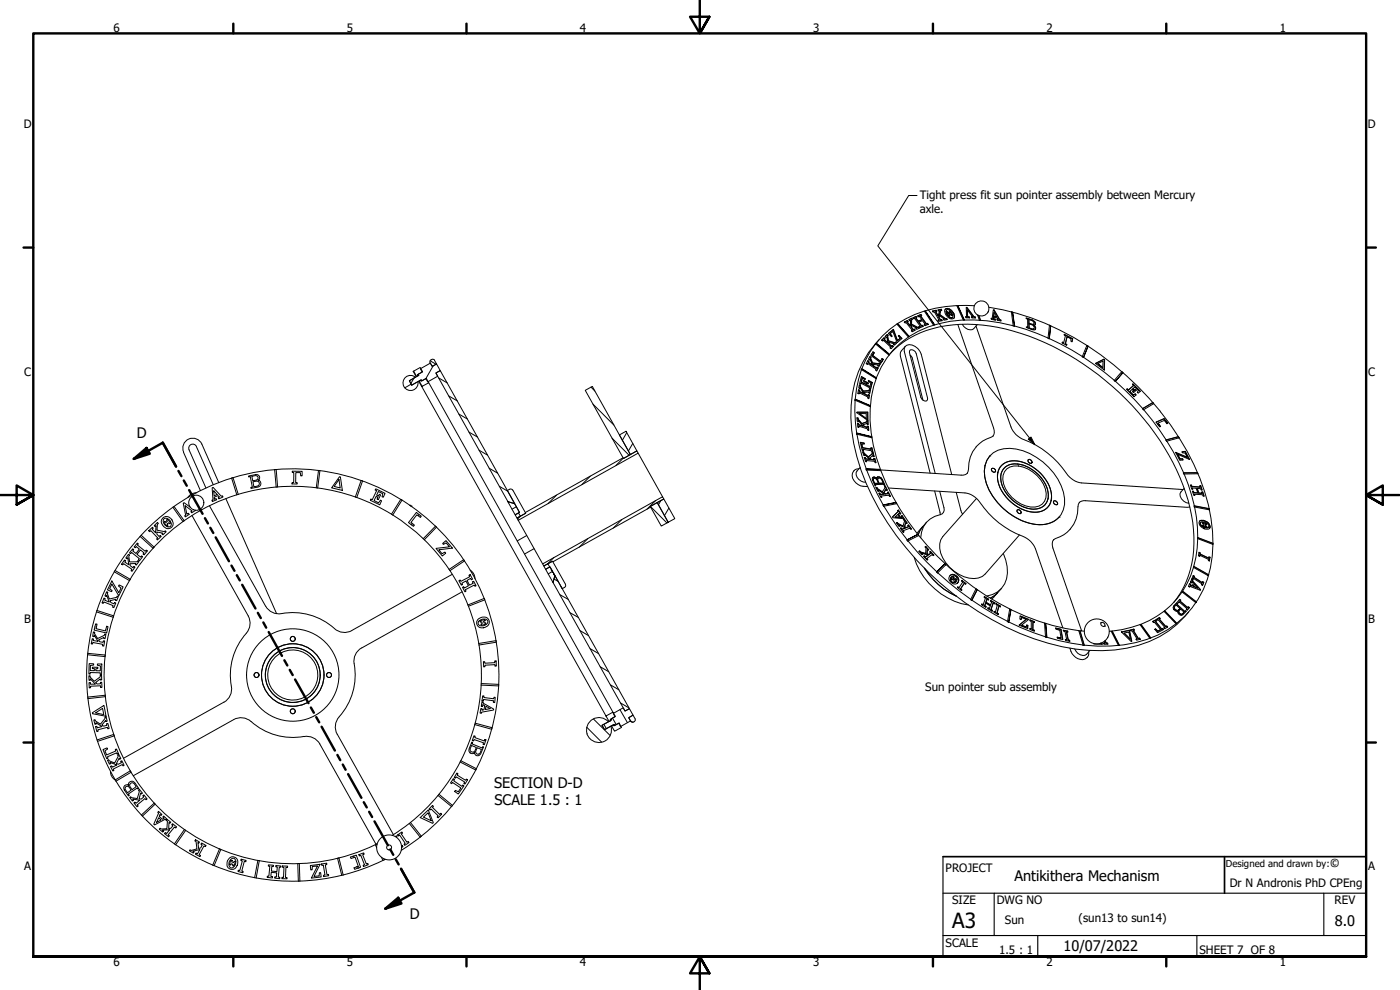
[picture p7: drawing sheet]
<svg xmlns="http://www.w3.org/2000/svg" width="420mm" height="297mm" viewBox="0 0 420 297" stroke-linecap="round" stroke-linejoin="round" font-family="sans-serif">
<defs><g id="words">
<text font-size="6.3" x="285.8" y="278.5">A3</text>
<g font-size="4.4">
<text x="41.1" y="131.5">D</text>
<text x="148.3" y="236.4">SECTION D-D</text>
<text x="148.4" y="241.7">SCALE 1.5 : 1</text>
<text x="304.5" y="264.3">Antikithera Mechanism</text>
<text x="123" y="275.7">D</text>
<text x="400.6" y="277.8">8.0</text>
<text x="319.2" y="285.4">10/07/2022</text>
</g>
<text font-size="3.6" x="399.1" y="260.2">©</text>
<g font-size="3.5">
<text x="34" y="9.6">6</text>
<text x="104.1" y="9.6">5</text>
<text x="174" y="9.6">4</text>
<text x="244.1" y="9.6">3</text>
<text x="314" y="9.6">2</text>
<text x="384" y="9.6">1</text>
<text x="7.2" y="38.4">D</text>
<text x="410.5" y="38.4">D</text>
<text x="276" y="59.6">Tight press fit sun pointer assembly between Mercury</text>
<text x="276" y="63.8">axle.</text>
<text x="7.3" y="112.7">C</text>
<text x="410.6" y="112.7">C</text>
<text x="7.3" y="186.9">B</text>
<text x="410.6" y="186.9">B</text>
<text x="277.7" y="207.5">Sun pointer sub assembly</text>
<text x="7.3" y="261.2">A</text>
<text x="283.8" y="261.7">PROJECT</text>
<text x="410.6" y="261.2">A</text>
<text x="369.1" y="266.1">Dr N Andronis PhD CPEng</text>
<text x="285.8" y="271.3">SIZE</text>
<text x="299.1" y="271.3">DWG NO</text>
<text x="400.5" y="271.3">REV</text>
<text x="301.6" y="277.4">Sun</text>
<text x="323.7" y="276.5">(sun13 to sun14)</text>
<text x="283.8" y="284">SCALE</text>
<text x="299.8" y="286.2">1.5 : 1</text>
<text x="360" y="286.2">SHEET 7 OF 8</text>
<text x="34" y="290">6</text>
<text x="104.1" y="290">5</text>
<text x="174" y="290">4</text>
<text x="244.1" y="290">3</text>
<text x="314" y="290">2</text>
<text x="384" y="290">1</text>
</g>
<text font-size="2.9" x="367.9" y="260.2">Designed and drawn by:</text>
</g></defs>
<!-- layer: Hatch (ANSI) -->
<g fill="none" stroke="#000" stroke-width=".3">
<path d="M123.4 115.3l-1.9 1.1M124.2 113.4l-.9 1.6M129.1 108.3l1.8 1M130 109.8l-2.2 3.8M131.7 113.4l2.5 1.5M134.7 118.8l2.5 1.5M177.4 116.1l1.1 1.2M137.7 124.2l2.6 1.5M140.8 129.7l2.5 1.4M143.8 135.1l2.5 1.5M178 121.3l6.2 6.2M183.7 131.5l5.1 5.1"/>
<path d="M187 137.5l-2.2 2.2M188.1 129.8l-1.3 2.3M189.9 133l-1.3 2.3M146.8 140.5l2.6 1.5M149.9 145.9l2.5 1.5M155 152l-1.3 .8M155.6 153.9l.6 1M156.2 154.8l-.9 .9M167 148.6l-2.5 2.5M177.2 142.9l-2.6 2.5M186.6 155.9l-2.5 2.5M195.2 152l5 4.9"/>
<path d="M196.8 150.2l-2.6 2.5M198.3 150.2l-.7 1.3M200.7 152.4l-1.3 2.3M164.4 169.1l.6 1M165.7 171.5l-1.2 .7M166.2 167.3l-1.9 2M166.2 173.7l1.3 .7M168 178.4l2.6 1.5M168.4 176l.3 .6M176.4 161.6l-2.5 2.6M171.1 183.8l2.5 1.5M174.1 189.2l2.5 1.5"/>
<path d="M177.1 194.6l2.6 1.5M176.1 218.2l4.5 4.5M178.1 215.7l5 5M180.1 200.1l2.6 1.4M181.2 217.3l.8 1.3M183.2 205.5l2.5 1.5M183.8 215.5l1.2 1.9M186.1 212.9l2.2 3.9M186.2 210.9l2.5 1.5M189.2 216.3l.7 .4"/>
</g>
<!-- layer: Visible (ANSI) -->
<g fill="none" stroke="#000" stroke-width=".3">
<path d="M268.1 98.9l-1.5 1.2M268.1 98.8l1.3 3.4M269.3 97.1l-.1 .2M269.4 97.1l5.2-2.8 2.8-1 2.8 4.3 .3-.2-2.8-4.2 2.7 4.3M271.4 96.6l.9-.4 .3 .3-.3 .1 .9 1.1 .1-1.6-.3 .2-.2-.4 .8-.4 .3 .3-.3 .2v1.2l1.9 1 .2-.1 .3 .3-.9 .4-.2-.3 .2-.1-1.6-.8v.5l.7 .8 .2-.2 .3 .3-.9 .6-.3-.3 .3-.2-1.9-2.3-.2 .1zM272.3 96.6l.9 1.1M272.3 96.2l-.1 .1M272.5 96.5l-.3-.2-.8 .4M273.5 97.6v.6l.6 .8 .3-.2 .2 .3M273.5 98.1v.1M273.6 97.2l-.1 .1M273.6 96l-.1 1.3 1.9 1 .2-.1 .2 .3"/>
<path d="M273.6 95.5l-.1 .1M273.7 95.9l-.2-.3-.7 .4M273.8 99.1l-.3 .2M273.9 95.4l1.1-.5 .2 .3-.3 .2 .6 .9 1.1-.4-.7-1-.3 .2-.2-.3 1-.5 .2 .3-.3 .2 1.7 2.3 .3-.1 .3 .3-1 .4-.2-.3 .3-.1-.8-1.1-1.1 .4 .8 1.1 .3-.1 .2 .3-1 .4-.2-.3 .3-.1-1.7-2.4-.3 .2zM274.2 98.9l-.1 .1M274.4 98.7v.1M274.9 95.4l.6 1M274.9 95l-.9 .4M275 94.9l.1 .4M275.1 98.4l-.2 .2M275.5 98.2l-.1 .1M275.7 98.1l-.1 .1"/>
<path d="M275.8 96.6l.8 1.1M276.2 97.9l-.3 .2M276.3 94.8l1.7 2.4M276.3 94.4l-.9 .4M276.4 94.3l.1 .4M276.6 95.9l-1.1 .4M276.8 97.7l.2 .2M276.9 97.6l-.4 .2M277.6 93.3l-.1 .1M277.7 97.3l-.3 .2M277.7 93.2l3-.7 6.4-.8 2 4.3h.3l-1.9-4.3 1.8 4.3M278.3 97.1h-.3"/>
<path d="M278.3 97l.2 .4M279.9 93.3l1.1-.2 .2 .3-.4 .1 .8 1.2 .4-1.5-.3 .1-.2-.3 1-.2 .2 .3-.3 .1-.4 1.1 1.8 1.3 .3-.1 .2 .4-1 .2-.2-.4h.2l-1.4-1-.1 .4 .5 .9 .3-.1 .2 .3-1.1 .2-.2-.3 .3-.1-1.4-2.4-.4 .1zM279.9 93.4l1-.2 .2 .3M280.8 93.5l.8 1.2M281 93.1l-.1 .1M281.5 93l.9-.1 .2 .2M281.8 95.1l-.1 .1M281.8 96l-.3 .2M281.9 94.7l-.2 .5 .5 .8h.3l.2 .2M282 94.3l-.1 .1M282.3 96h-.1M282.4 93.2l-.5 1.2 1.9 1.3 .3-.1 .1 .3"/>
<path d="M282.5 92.8l-.1 .1M282.6 95.9l-.1 .1M283.3 95.7l-.1 .1M283.6 92.8a2.12 2.12 0 0 1 2.2 .5 2.12 2.12 0 0 1 .5 2.1 2.12 2.12 0 0 1-2.1-.4 2.12 2.12 0 0 1-.6-2.2zM283.8 95.6v.1M283.9 92.7l-.3 .2M284 93.5v-.2l-.1 .3M284 93.3l.1-.3-.2 .4M284 92.6h.3M284.1 93l.2-.1a1.74 1.74 0 0 1 1.4 2.5l.2-.2M284.1 95.5v.1M284.1 94.1l-.1-.6 .1 .6"/>
<path d="M284.3 94.4l.3 .6zM284.3 94.4l-.2-.3 .2 .4M284.4 92.5l-.1 .2M284.4 93.6l-.3 .1M284.4 92.6l.4 .1M284.4 93.5l-.3 .1 .6 1.2h.4l-.2-.4M284.6 93.9l-.2-.4 .2 .5M284.6 95l.3 .2M284.7 94.9l.2 .2M284.9 92.7l.3 .3M285.2 93.5l-.3 .1M285.2 93.5h-.3l.1 .5h-.4l.5-.1"/>
<path d="M285.3 95.3l-.4-.1 .3 .2M285.3 92.9l.3 .4M285.5 95.4h-.3h.3M285.6 93.2l.4 .6M285.7 95.4h-.2h.2M285.8 94.7l-.6-1.2 .6 1.1-.3 .1-.2-.4-.4 .1v.4M286.1 93.8l.1 .5M286.3 94.2l.2 .6M286.4 94.9l.1 .2M286.4 95.2l-.1 .3M287.2 91.8h.2M287.4 97.4l10.8 31a2.48 2.48 0 0 1-.2 2.4"/>
<path d="M287.5 91.7h4.9M288.8 97.3a2.43 2.43 0 0 0 3.4 1.3l1.1-1.2M290 92.2h.2l2.6 3.2h-1.1l-.2-.3h.4l-1.6-2.1 .1 2 .5 .1 .1 .3h-1.1l-.1-.4h.3zM290 92.3l2.7 3.1M290.1 95l-.3 .1M290.2 92.2l-.1 .1M290.3 93v2.1l.5 .1 .1 .2M290.4 95l-.1 .1M290.9 95.1l-.1 .1M291.9 95.1l-.3 .1M292.4 95.1l-.1 .1M292.4 91.7v.1"/>
<path d="M292.7 95.1l-.1 .1M292.9 97.8l10.5 30.3a6.6 6.6 0 0 0 3.9 3.8 29.2 29.2 0 0 1 13.7 11.3l1.7 1.2 1.9 .5 30.4 2M293.4 94.5l.5 1.6h.4l-.5-1.4M293.5 94.6l.7 1.5M296.8 92.2a82.1 82.1 0 0 1 44.7 23.8 78.6 78.6 0 0 1 21.2 35.5 39.9 39.9 0 0 1-1.6 25.4 29.4 29.4 0 0 1-23.9 16.6l-3.8 .3-3.9 .1-4.1-.3M297.8 95.5l-.3 .1M298.1 92.9l.3 .1 2 3.3-1.1-.2-.1-.3h.4l-.3-.4-1.1-.2-.1 .4 .5 .1 .1 .3-1.2-.2-.1-.3h.4zM298.1 93l2.3 3.3M298.1 95.6v.1M298.2 95.2l-.1 .5 .5 .3M298.2 94.9l.9 .1M298.3 93.8l.7 1.3-.8-.2z"/>
<path d="M298.4 93.8l-.2 1.1M298.4 93l-.1 .1M298.6 95.7l-.1 .1M299.6 95.8l-.4 .1M300.1 95.9l-.1 .1M300.4 96l-.1 .1M303.6 93.7l.3 .1M303.9 93.7l-.4-.2 .6 4.2M304.1 97.7l.4 .1M304.1 97.7a40.4 40.4 0 0 0-28.6 1.7 26.3 26.3 0 0 0-14.3 23.3 52.8 52.8 0 0 0 8.9 30 81.7 81.7 0 0 0 45.7 34.9l8 1.6 1.2 4.4 .3 .1M304.5 97.8l3.3 1 6.7 2.6M304.5 97.8l-.6-4.1 .5 4.2"/>
<path d="M308 95.4l1.9 .6a1.22 1.22 0 0 1 .9 1.3l-.6 .3h.2a.79 .79 0 0 1 0 1.4l-2.3-.7-.1-.2 .4 .1v-2.5l-.4-.1zM308 95.5l1.8 .6a1.06 1.06 0 0 1 .8 1.4M308 98.2h.4M308.8 95.9l-.1 1.2M308.8 97.2v1.3M308.8 97l1.1 .3M308.9 98.4l1 .3M309.8 97.4h.2M309.9 96l-.1 .1M310.1 98.8h-.3M310.1 97.3h.1M310.1 98.7h.1"/>
<path d="M310.2 97.6h-.1a.91 .91 0 0 1 .6 1.1M310.2 97.2l.1-.4-.2-.3-1.4-.5v1.1l1.5 .2M310.3 98.7l.1-.5-.3-.5-1.3-.5v1.3l1 .3 .4-.1M310.4 96.4l-.1 .1M310.4 97.6l-.1 .1M310.6 96.6l-.1 .1M310.6 97.9h.1M310.7 98.7l-.1 .2M310.8 97l-.1 .1M310.8 97.3l-.1 .1M310.8 98.2l-.1 .1M310.8 98.7h-.1"/>
<path d="M315 97.7l.3 .1M315.3 97.7l-.3-.1-.5 3.8M121.8 113.1a2.26 2.26 0 0 1 2.9 .1l-1.8 1 .7 1.4 1.8-1.1a2.26 2.26 0 0 1-3 2.5 2.26 2.26 0 0 1-.6-3.9zM124.1 111.4l2-1.1 .7 1.3-1.3 .7 .2 .3-.6 .4zM124.1 111.4l.8 1.7M125.6 114.4l56.2 100.4M125.8 114.3l.6-.4 .2 .3 1.3-.7 .7 1.2-2 1.3zM126.2 110.6l3-1.6 .5 .9 1.3-.7 1.1 2-1.3 .7 .6 1-3 1.7-.6-1-1.4 .8-.2-.3-2.6 1.5-.7-1.4 2.5-1.4-.1-.4 1.4-.8zM128.6 114.7l55.4 99.1M129.3 108l-.3 .4 .1 .4M129.3 108l.5-.2 .5 .1 .7 1.3-1.3 .7-.6-1.1M130.8 111.9l1.3-.7 22.4 39.9-2.1-.6z"/>
<path d="M175.6 117.1l2.2-1.2 11.4 20.5-2.1 1.2zM256.6 119.8l4.6 1.9zM256.6 119.8v.4l4.6 1.8v-.3M257.6 117l.3 .2v.3l1.3 .6M257.9 117.8l-.1 .3M257.9 115.4l.3 .2v.3l.9 1.4 1.7-.1 .1-.3 .3 .2-.2 1-.3-.2v-.3l-1.4 .2 .4 .5 .8 .4 .1-.4 .3 .2-.2 1.1-.3-.1 .1-.4-2.6-1.3-.1 .4-.3-.2 .1-1.1 .4 .2-.1 .3 1.3 .7-1.1-1.8v.3l-.4-.2zM257.9 115.6l.3 .1-.1 .3 .9 1.4 1.8-.2M257.9 117.4v.1M258 117.1l-.1 .1M258.1 116.3l-.1 .3M258.2 115.9l-.1 .1M258.2 115.6v.1"/>
<path d="M258.4 115l-.1 .3M258.4 114.7l1.1 .4M258.5 110.9l-1.5 5.8-.3 3M258.5 113l1.2 .6-.1 .3-.8-.4-.3 1.1 1 .5 .2-.4-.5-.3v-.2l1.4 .7-.1 .3-.5-.3-.1 .4 1.2 .7 .3-1-.8-.6v-.3l1.2 .7-.6 2.1-.3-.2 .1-.3-2.6-1.4-.1 .3-.3-.2zM258.5 113.1l1.2 .5M258.6 110.7l-.2 .3 4.5 2.6 .1-.2-.1 .2M258.8 113.5l-.3 1.1M259.1 117.3l-.1 .1M259.2 114.2l1.3 .8M259.3 117.8l.3 .5 .9 .4M259.6 113.7v.2M259.7 118.3h-.1"/>
<path d="M259.9 115.3l1.2 .7M260 114.9l-.2 .5M260.4 108.3l.3 .2-.1 .3 1.2 .7M260.4 109.1l-.1 .2M260.6 118.5l.3 .1-.2 1M260.6 114.9l-.1 .3M260.6 114.2l1.1 .6M260.6 108.7v.1M260.8 108.4l-.1 .1M260.8 117l.3 .2M260.9 118.5v.1M261 107l.3 .3-.1 .2 .6 1.5 1.9 .1"/>
<path d="M261.1 107l.3 .2-.1 .2 .6 1.5 1.8 .2 .2-.2 .3 .2-.4 .8-.4-.2 .1-.2-1.5-.2 .3 .5 .8 .6 .1-.3 .4 .2-.5 1-.3-.2 .1-.3-2.5-1.7-.1 .2-.3-.2 .4-.9 .4 .2-.2 .3 1.2 .8-.7-1.7-.1 .2-.4-.2zM261.1 117.2l-.2 .8M261.1 107.8l-.1 .2M261.2 117.1l-.1 .1M261.3 107.4l-.1 .1M261.4 107.2l-.1 .1M261.8 114.8l-.6 2.1M261.8 106.7l2.4 1.7M261.9 108.9l-.1 .1M261.9 106.5v.1M262 105.6l.3 .3M262 106.4l-.1 .2 2.3 1.8 .5-.8 .4 .2"/>
<path d="M262 109.3l.2 .6 .9 .5M262.3 109.8l-.1 .1M262.3 105.9l-.3 .6zM262.4 105.8l-.4-.2-.7 1 3.1 2.3 .7-1.1-.7 1.1M262.8 103.2l-1.6 2.3-2.5 5.1M262.9 103l4.1 3.3zM262.9 103l-.2 .3 4.1 3.2 .2-.2M263 113.4l-4.4-2.7 4.4 2.7M263.2 110.2l.3 .2-.4 .9M263.6 110.3l-.1 .1M263.8 101.9a31.2 31.2 0 0 0-8.4 23.4 61.4 61.4 0 0 0 11 31.6 89.2 89.2 0 0 0 48.1 36.1 47 47 0 0 0 30.4-.5 28.5 28.5 0 0 0 11.8-8.9M263.8 109l.3 .2"/>
<path d="M264.1 109.2l-.4 .7M264.2 109.1l-.1 .1M264.7 107.6l.3 .3M265.3 101.3v.1M265.4 101.8l1.1 1M265.6 101.7l-.3-.3-.7 .7M266.3 100.4l.3 .2-.2 .2 .3 1.4 1.9 .7 .2-.3 .3 .3-.7 .7-.3-.3 .2-.1-1.6-.5 .2 .5 .7 .7 .2-.2 .3 .2-.7 .7-.3-.2 .2-.2-2.2-2.1-.2 .2-.3-.2 .7-.8 .3 .3-.2 .2 1.1 1-.4-1.7-.2 .2-.3-.3zM266.3 100.4h-.1M266.4 100.8l.2 1.5 1.9 .6 .2-.2 .3 .3M266.5 100.7l-.3-.3-.6 .6M266.6 100.1l1.5-1.3 1.3 3.4 .8-.7-.6-.7 .2-.2 .9 .9-1.5 1.3-1.2-3.3-.8 .6 .6 .8-.3 .1zM266.7 102.2l-.1 .1"/>
<path d="M266.7 102.7l.1 .6 .7 .7 .3-.3 .3 .3M266.9 103.2l-.1 .1M266.9 106.4l-.1 .1M267.2 100.1l.5 .8M267.2 106a29.7 29.7 0 0 1 20.9-8.7 62.6 62.6 0 0 1 34.9 10.5 80.2 80.2 0 0 1 32 37.8 41.6 41.6 0 0 1 2.2 25.4 26.3 26.3 0 0 1-4.9 9.8M267.3 104.2l-.2 .2M267.6 103.9l-.1 .1M267.8 103.7h.1M268.3 103.2l-.2 .1M268.6 102.9h-.1M268.8 102.6l-.1 .1M269.7 100.7l.9 .9"/>
<path d="M269.8 100.6l-.2 .2M270.2 101.5l-.9 .8M271.7 103.9l-1.4 1.8-.1 1.1 8.9 35.2M272.8 101l-3.4-3.9 3.5 3.9-.3 .1-3.4-3.9-4.4 3.6-1.8 2.1M273.1 106.5l.7 .9 3.2 12.6M273.2 105a1.53 1.53 0 0 1 1.8 1l3.4 13.5-.3 .8a1.51 1.51 0 0 1-1.7-1.1l-3.5-13.5zM314.5 101.4l.4 .2M314.9 101.6l6.7 3.4 3.2 2M314.9 101.6l.4-3.9-.4 4M318.8 102.7l.4 .1M319.4 100.3l2.5 1.3-.2 1-.3-.2v-.7l-1.1-.7-.6 2.1 .5 .2-.1 .3-1.3-.7 .1-.3 .3 .2 .5-2-.3-.3zM319.4 100.4l2.5 1.3-.2 .8"/>
<path d="M319.7 103.1v.1M320.2 103.3l-.1 .1M320.3 101l-.6 2.2 .3 .4M321.9 101.6v.1M324.8 107l.4 .2M325.2 107.2l6.2 4.5 3 2.4M325.2 107.2l1.4-3.3-1.5 3.4M326.1 103.7l.4 .3M326.6 103.9l-.4-.2-1.4 3.3M328.8 109l2.5-1.2 .2 .1-.1 3.1zM329.4 109.2l1.6 1zM329.5 109.1l1.5-.8v1.9"/>
<path d="M331.2 107.9l.2 .1M331.3 107.8l-2.5 1.3M331.5 107.9l-.2 3.1M334.4 114.1l.4 .3M334.8 114.4l5.6 5.3 2.5 2.9M334.8 114.4l2.2-2.6-2.3 2.7M336.6 111.6l.3 .3M337 111.8l-.3-.3-2.3 2.6M338.1 116.8l.2-.1 .4 .3 1.5-1.3-.3-.4 .1-.1 2.3 2.2-.7 .6-.3-.3 .4-.5-1.1-1.1-.6 .6 .4 .4 .3-.3 .3 .3-.8 .7-.3-.3 .3-.3-.4-.4-.7 .6 1 1.1 .6-.3 .3 .3-.7 .5zM338.2 116.7l.5 .3M338.3 116.7l-.2 .1M339.1 117.4l1 1.2"/>
<path d="M340 115.3l2.2 2.2M340 116.7l.3 .5M340 115.2l-.1 .2M340.2 115.7l-1.6 1.4M340.2 117.2l-.3 .3M340.7 118.3l-.6 .2M340.7 116.9l-.3 .2M340.7 116.8l.3 .4M340.7 118.2l.2 .3M55.1 135.7l5.1 11.5M55.1 135.7a2.98 2.98 0 0 1 1.5-4 2.98 2.98 0 0 1 4 1.6l5.1 11.5M58.9 134l5.1 11.4"/>
<path d="M59 134a1.21 1.21 0 0 0-1.6-.6 1.21 1.21 0 0 0-.7 1.5l5.1 11.5M185.9 130.5l2-1.1 3.2 5.9-1.9 1.1zM191.5 136l7.3 13M256.6 120.1l-.1 3.2 .6 6.6M257 130l.1 .4 4.6 .9-.1-.3M257.1 129.9l4.5 1.1zM257.2 130.3l1.6 6.9 1.2 3.5M257.2 125.3l.3 .1 .1 .4 1.1 1.3 1.5-.6-.1-.3 .4 .1 .1 1.1-.4-.1v-.3l-1.2 .5 .4 .4 .9 .3v-.4l.3 .1 .1 1.2h-.3l-.1-.4-2.5-.8v.4l-.4-.1-.1-1.3 .4 .1v.4l1.3 .4-1.4-1.6v.3l-.3-.1zM257.2 123.6h3.2l.1 2.6-3.3-2.3zM257.2 123.7h3.2v2.4M257.2 125.4l.3 .1M257.3 127l.3 .1"/>
<path d="M257.5 125.4v.4M257.6 125.8l1 1.4M257.6 126.2v.3M257.7 127l-.1 .5M257.7 127.4l1.3 .4M257.8 127.9l-.1 .3M257.9 124.1l2 1.5-2-1.5h2.1v1.4M258.2 132.7l1.1 .2 .1 .3h-.8l.3 1.1 2.6 .4-.1-.3h.3l.3 1.3-.3-.1-.2-.4-2.5-.4 .1 .4-.4-.1zM258.2 132.8l1 .2M258.6 133.2l.2 1.2 2.7 .3M258.9 135.5l.3 .1 .1 .3 1.3 1.2 1.2-.9-.1-.4 .3 .1 .4 1.1h-.4v-.3l-1 .7 .5 .4 .8 .2-.1-.5 .4 .1 .3 1.2h-.3l-.1-.4-2.5-.2 .1 .3h-.3l-.4-1.3 .3 .1 .1 .4 1.3 .1-1.7-1.5 .1 .4-.3-.1zM258.9 135.6l.2 .1"/>
<path d="M258.9 134.3l-.1 .1M259 134.8v.4M259 127.5l.4 .4M259.2 135.6v.4M259.2 133l.1 .2M259.3 135.9l1.2 1.2M259.3 132.9l-.1 .1M259.4 128l.9 .2M259.4 137.3l.2 .1M259.4 136.3v.4M259.7 137.3l.1 .4M259.8 137.7l1.3 .1"/>
<path d="M260 138.2v.3M260.1 126.3l.3 .1M260.2 126.5l-1.5 .6M260.3 127.9h.3M260.4 123.6v.1M260.5 126.3v1.1M260.6 128v1.1M261 137.4l.5 .4M261.2 121.8l-.1 .2M261.4 134.4l.2 .1 .3 1.2M261.4 137.9l.9 .1M261.5 131.1l.1 .2"/>
<path d="M261.7 135.9l.3 .1M261.7 134.4l-.1 .1M261.8 136.2l-1.2 .9M262 135.9l.3 1.1M262.5 137.7l.3 1.1M262.6 137.6l-.4 .1M297 136.9a9.1 9.1 0 0 1 10-1.7 18.9 18.9 0 0 1 12.5 14.4 7 7 0 0 1-8.6 7.8 19 19 0 0 1-15.3-14.1 7.8 7.8 0 0 1 1.4-6.4zM297.1 136.8a9 9 0 0 0-.4 10 19.3 19.3 0 0 0 15.3 10.7 7.7 7.7 0 0 0 5.9-2.4M297.1 136.8h.1M298.1 130.8l-.4 .2a9.6 9.6 0 0 0-7 9.7l-.4 1.3M300.7 139.6a7.4 7.4 0 0 1 8.6 .1 12 12 0 0 1 6.3 9.8 4.7 4.7 0 0 1-5.9 4.2 12.9 12.9 0 0 1-10.1-9 5.2 5.2 0 0 1 1.1-5.1zM308.6 138h.7l.5 .8-.3 .2-.8-.3z"/>
<path d="M342.9 122.6l.3 .3M343.2 122.9l4.7 6 2.1 3.1M345.9 120.8l.3 .3M346 120.8l-3.1 1.9M346 120.8l.2 .3-3 1.8M346 120.8l-3.1 1.8M347.5 127.4l.5 .7 .3-.1-.6-.8 .5 .8M347.5 127.4h.1M347.6 126.9l.1 .3M349.4 125.6l-.1 .1M349.7 126.5l.5 .7 .3-.2-.6-.8 .5 .9M349.7 126.5h.1"/>
<path d="M349.7 126.5l-.3-.4-1.8 .8 .1 .3M349.8 126.3l-.5-.6-2.3 1M349.8 126.3l-.4-.7-2.5 1 .6 .8M350 132l.2 .4M350.2 132.4l1.9 3.1 3.1 6.3M352.8 135.7l3.5 1.5-.7-1.3h-.7l-.2-.3 1-.2 1.3 2.5-3.5-1.6 .7 1.4h.7l.2 .3-1 .1zM352.9 135.9l3.4 1.3M353.5 136.3l.7 1.4M353.6 131.1l-3.7 1M353.7 131l-3.7 1M353.8 131.4l-.1-.4 .2 .3-3.7 1.1M354.9 137.7l.1 .3"/>
<path d="M354.9 137.7h-.8M355.6 135.5l-.8 .1M355.7 135.4l1.2 2.4M44.6 159.2l1.2-1 .2 .3-.3 .3 1 1.1 .1-2.2-.3 .3-.2-.3 .9-1 .3 .3-.3 .3-.1 1.8 2.2 .4 .3-.3 .3 .3-1 1-.3-.3 .3-.2-1.8-.4v.7l.7 .7 .3-.4 .3 .3-1.2 1.1-.2-.3 .3-.3-2-2.2-.4 .3zM48.8 155.5a1.9 1.9 0 0 1 2.7 .3 1.9 1.9 0 0 1-.3 2.6 2.01 2.01 0 0 1-2.3-.6 2.01 2.01 0 0 1-.1-2.3zM49.1 156.7l.4-.3 .3 .4 .4-.4-.2-.4 .3-.2 .9 1.1-.3 .3-.3-.4-.5 .4 .3 .4-.3 .2zM49.3 155.6a1.62 1.62 0 0 1 1.7 .6 1.62 1.62 0 0 1 .1 1.8 1.62 1.62 0 0 1-1.7-.6 1.62 1.62 0 0 1-.1-1.8zM51.9 152.2l3 4.3M52.2 152l3.1 4.2-.4 .3M57.2 152.3l-2-1.5-.2 .2 .7 3.5-.3 .3 .2 .3 1.2-.8-.2-.3-.5 .3-.6-2.6 2.2 1.6-.4 .2 .2 .4 1.1-.8M57.4 148.7l.2 .3M57.5 148.6a61.9 61.9 0 0 0-28.4 34.5"/>
<path d="M57.5 148.6a61.9 61.9 0 0 1 65.5 3M57.6 154.7l16.9 30.1a4.9 4.9 0 0 1-1.4 6.2 18.7 18.7 0 0 0-3.7 14.9M57.8 148.4l.2 .4M58 152.9l.2 .1M58.9 147.9l-1.5 .3-1 1.1M59.8 152.9l.2 .3 .4-.2M60.2 152.7l.2 .3M62.9 151.8l16.8 30.1M63.7 146.4l.3-.2 2.4 2.7 .4-.2 .1 .4-1.2 .6-.2-.4 .4-.2-.5-.4-1.1 .5v.6l.6-.2 .1 .3-1.2 .6-.2-.4 .3-.1zM64.1 147.2l1.1 1.2-.9 .4zM67.8 149.6l15.2 34.5M69.5 143.5l1.6 5"/>
<path d="M69.9 143.3l1.6 5M70 143.3l-.5 .1M71.1 148.5a56.6 56.6 0 0 0-35.9 74.9 56.6 56.6 0 0 0 77.4 30M71.5 148.3l-.4 .2M74.6 142.8l2.7-.4a.89 .89 0 0 1 .6 .8 .89 .89 0 0 1-.5 .9h.3a1.08 1.08 0 0 1 .6 1.1 1.08 1.08 0 0 1-.8 .9l-2.2 .4v-.3h.4l-.6-3.2-.5 .1zM75.6 142.9l1.4-.1a.68 .68 0 0 1 .5 .6 .68 .68 0 0 1-.5 .6l-1.1 .3zM75.9 144.6l1.2-.3a.77 .77 0 0 1 .7 .7 .77 .77 0 0 1-.4 .8l-1.2 .3zM82.9 146.1l-5.2 .7-6.2 1.5M82.9 146.1l5.7-.2 6.3 .4M82.9 140.9h-.5l.5 5.3M82.9 140.9l.4 5.2M87.7 141.4h3v1.4h-.4l-.2-1h-1.3l-.1 3h.5v.4h-1.6l.1-.4h.4l.1-3h-.5z"/>
<path d="M94.9 146.3l.5 .1M95.4 146.4a56.6 56.6 0 0 1 22.1 7.9M95.6 141.2l-.7 5.2M95.6 141.1l.4 .1-.7 5.2M101.7 143.9l.4 2.5-1.8-.4zM101.9 143l.3 .1 .5 4-3.2-.7zM108.4 144.2l-1.8 4.9M108.4 144.2l.4 .1M108.8 144.3l-1.7 5M112.8 146.7l2.8 1.3-.6 1.2-.4-.2 .3-.8-1.4-.7-.5 1.1 .6 .3 .2-.6 .4 .2-.7 1.4-.3-.1 .2-.6-.5-.2-.6 1.2 1.3 .7 .6-.8 .3 .2-.5 1.2-2.9-1.4 .2-.4 .4 .2 1.3-2.7-.4-.2zM117.5 154.3l2.8-4.5 .3 .3-2.7 4.4M117.5 154.3a56.7 56.7 0 0 1 9.9 7.7l3.6-3.8-.3-.3-3.7 3.8"/>
<path d="M123 151.6h.1M123 151.6l.4 .3M123.4 151.9a61.9 61.9 0 0 1-3 103.2M123.4 151.9h.1M123.4 157.4h.1M125.5 154.7l.7 .6 .2-.4-1.4-1.2-2.4 3.1 .8 .6M125.5 154.7l-.4-.2-1.8 2.3 1.1 .8-.3 .3-.7-.5M125.5 154.7h.1M152.3 147.2l.9-.5 .6 .2 4 7.1-2.6 1.4-.6-.9 1.3-.8zM152.4 150.5l2 .6 1.5 2.6-1.3 .8zM155.2 155.4l2.6-1.4-.2-.2 29.4-16.4 .1 .2 4-2.3 .4 .7-36 20.1zM155.5 156.1l7.4 13.1"/>
<path d="M195.2 152l2-1.2 3.3 5.9-2 1.1zM197.2 150.8l2-1.1 3.3 5.9-2 1.1zM257.9 140.6a2.11 2.11 0 0 0-2.1 1.3 2.11 2.11 0 0 0 .5 2.4 4.3 4.3 0 0 0 4.1 1.7M258.1 140.2l-.9 1.1a2.48 2.48 0 0 0 2.6 3.4M259.9 140.7l.1 .4 4.4 .1-.2-.4M260 140.7l4.2 .1zM260.1 141l1.4 3.6 3.5 6.9M261.8 143.4a.78 .78 0 0 1 1.3 .3M261.9 143.3a.77 .77 0 0 1 1.2 .4l.1-.4a1.05 1.05 0 0 1 1.6 .6l.8 1.8h-.2l-.2-.4-2.5 .1 .1 .4h-.2l-.8-1.8zM262.1 143.8l-.1 .3M262.1 144l.3 1.1M262.1 143.2h-.1"/>
<path d="M262.1 143.7l-.1 .2M262.4 143.1l-.1 .1M262.7 145.4l.1 .4M262.8 143.3l-.1 .1M262.8 146.3l.4-.1 .2 .4 1.4 1 .8-1.3-.1-.3h.3l.5 1.1h-.3l-.1-.3-.7 1.1 .6 .3 .7-.1-.2-.4 .3-.1 .7 1.3-.3 .1-.2-.4-2.3 .2 .2 .4-.3 .1-.7-1.3 .3-.1 .2 .4 1.1-.1-1.7-1.2 .1 .4h-.3zM262.9 146.3h.2M263 143.5h.1M263.2 146.2l.1 .5M263.4 146.6l1.4 1M263.4 143.7l-.1 .3 .5 1.1 1.2-.2-1.2 .1M263.4 143.7l.3-.2 .5 .1 .4 .3 .4 1M263.4 143.7l-.1 .3"/>
<path d="M263.4 144l.4 1.1M263.4 143.1l-.1 .1M263.5 143.6l-.1 .2M263.6 147v.4M263.6 145l-.4-1-.9-.5-.3 .6 .4 1 1.2-.1h-1.1M263.8 143.2l-.7 .1M263.8 143.2l1 .8 .7 1.7M263.8 148h.1M263.9 143.1l-.1 .1M264 147.9l.2 .5M264.1 140.9l.1 .3M264.2 143.2v.1"/>
<path d="M264.3 141l24.2 1.6a2.19 2.19 0 0 0 1.9-.7M264.5 148.8l.1 .4M264.5 143.4l-.1 .1M264.8 143.9v.1M265 151.5l3.9-.8zM265.1 147.9l.7 .3M265.3 151.9l4.4 6.8 2.5 3.3M265.3 148.2l-1.1 .1M265.7 146l-.2 .1M265.8 146l.4 1.1M265.9 146.8l-.7 1.1M266.5 148.1l-.8 .1"/>
<path d="M266.5 147.7l.7 1.3M266.6 146.4l23 1.5a6.4 6.4 0 0 1 4.5 2.8 29.4 29.4 0 0 0 14 10.8l1.7 1.5 1 1.7 8.2 23.7M266.6 147.6l-.2 .2M268.6 155.1l.8-.7 .4 .9-1.2-.1h1.3M268.8 150.8l.2 .4M268.9 150.7l.2 .4-3.9 .9-.2-.4M269 156.9l.3-.2 .2 .4 1.5 .7 .5-1.5-.3-.3 .3-.1 .8 1.1-.3 .1-.2-.3-.3 1.2 .5 .3 .7-.3-.3-.4 .3-.1 .9 1.2-.3 .1-.3-.3-1.9 .7 .2 .4-.2 .1-.9-1.2 .3-.1 .2 .4 1-.4-1.9-.9 .2 .3-.2 .1zM269 156.9l2 .9M269.3 156.7l-.1 .1M269.4 153.1h.3l.7 1.1h-.3l-.2-.3-.3 .3 .7 1 .5 .1-.3-.5 .3-.1 .7 1.1-3.5-.5-.2-.2 1.8-1.7zM269.5 157.1v.1M269.6 153.4l-1.8 1.7"/>
<path d="M269.6 153.1l-.2 .1M269.6 154.2l.7 1M269.7 153.1l.6 1.1M269.8 157.5l.2 .4M270.5 158.4l-.1 .1M270.7 154.8l.7 1.1M270.7 158.8l-.1 .1M270.8 155.3h-.6M270.8 154.7l-.3 .1M271.1 159.2l.1 .4M271.4 156h-.1M271.4 156l.8 1"/>
<path d="M271.5 158l-.1 .1M271.5 155.9l-.1 .1M271.7 158.4l-1.1 .5-.4-.4M271.8 156.8l-.4 1.3 .5 .3 .8-.4M272 158.3l-.1 .1M272.5 157.7l.1-.1 .9 1.2M272.7 157.5l-.1 .1M276.9 158l-1.4 2.4M276.9 158l-1.7 2M278.1 156.7l-1.2 1.3M280.5 147.3l1.7 7.1M280.7 142.1l-9.3-36.6a1.64 1.64 0 0 1 .5-1.8 1.64 1.64 0 0 1 1.9-.2 4.2 4.2 0 0 1 2.7 2.8l9.1 36.1"/>
<path d="M282 147.4l1.3 4.9a1.58 1.58 0 0 1-1.1 2.1M282.2 154.4a7 7 0 0 0-5.9 7M287 147.7l1.4 5.4 .5 1.1M293.1 149.5l-10.1 11.5a6.5 6.5 0 0 0 .8 7.9 10.6 10.6 0 0 0 9.8 4.5l1.2-.4 .9-.8 10.2-11.7M297.6 140.6h.8l.3 .4-.1 .7-.9-.3zM300.2 140a5.7 5.7 0 0 1 6.6-1.4 12.4 12.4 0 0 1 8.8 10.2 4.6 4.6 0 0 1-5.1 4.9 12.6 12.6 0 0 1-11.1-9.8l-.1-1.5 .3-1.3zM301.2 140.6a6.3 6.3 0 0 1 7.9-.2 10.7 10.7 0 0 1 5.5 8 4.1 4.1 0 0 1-4.9 4.4 10.8 10.8 0 0 1-9.4-9.9l.3-1.2zM301.7 140.1a6.1 6.1 0 0 1 6.9 .1 10.5 10.5 0 0 1 6 9 4.4 4.4 0 0 1-5.9 3.4 10.9 10.9 0 0 1-8.4-9.2l.1-1.3 .5-1.1zM302.1 140.7a6.5 6.5 0 0 1 7.9 .9 8.4 8.4 0 0 1 3.9 7.7 4.2 4.2 0 0 1-6.1 2.5 9.3 9.3 0 0 1-6.8-9.2l.5-1.1zM305.3 153l.3-.1 .8 .5-.2 .7-.8-.3zM316.2 150.4a.87 .87 0 0 1 1.2 .8l-.2 .3a.88 .88 0 0 1-1-1.1zM317.9 155.1h.1"/>
<path d="M323.9 150.8l.8-.4 1-.2 31.4 1.9M324 150.7l-.4 .6a10.7 10.7 0 0 1-3.4 8.5l-1 .7-3.1 1.5M355.2 141.8l.2 .4M355.4 142.2l1.2 3.2 1.8 6.4M355.4 146.5l-1 1.1a2.57 2.57 0 0 0 2.4 3.4M357.3 145.5h.2l.2 .4 2.5 .2-.2-.4 .4 .1 .4 1.3-.3-.1-.2-.4-1-.1 .5 1.4 1 .1-.2-.4h.4l.4 1.3h-.3l-.2-.5-2.4-.1 .1 .4-.3-.1-.5-1.3 .4 .1 .1 .4 1.2 .1-.5-1.4-1.2-.1 .2 .4h-.3zM357.3 145.6h.2l.1 .4 2.6 .1M357.5 145.5v.1M357.7 145.9l-.1 .1M357.8 146.4l.1 .4M357.9 147.4l.3 .5h1.3M358.2 147.4l-.1 .1"/>
<path d="M358.3 147.8l-.1 .1M358.4 151.8l4.4 .9M358.4 151.8l.1 .3M358.4 151.8l4.5 .8M358.5 148.3v.4M358.5 152.1l.6 3.1 .4 6.1M358.5 152.1l4.5 .9-.1-.4v.3M359.3 146.5l.4 1.5h1.1M359.3 141.9h-4.2M359.4 141.8h-4.2M359.5 142.1l-.1-.3 .1 .3-4.1 .1M359.8 147.9l-.1 .1"/>
<path d="M360 156.4a2.09 2.09 0 0 1 3.1 2.1 2.2 2.2 0 0 1-3.3-1.7zM360.1 145.8l.2 .1 .4 1.1M360.2 157.2v-.2l-.1 .3M360.2 157l.1-.2-.2 .2M360.3 156.2l-.3 .2M360.3 156.8a1.85 1.85 0 0 1 2.5 1.1l-.3 .5 .2-.3M360.3 157.4l-.1-.2 .1 .3M360.4 145.8l-.1 .1M360.6 156.1l-.4 .1M360.6 157.7l-.3-.3 .3 .4M360.7 147.7h.2l.4 1.2M360.8 156.8l1.3 .2"/>
<path d="M360.9 157.9l-.3-.1 .2 .2M361 147.6l-.1 .1M361.1 156.2l.5 .1M361.1 156.1l-.6 .1M361.3 157.6l-.4-.1v.3l1.3 .4v-.3l-.1 .3M361.4 158.2l-.6-.2 .5 .3M361.5 156.4l.7 .3M361.8 158.3h-.5l.4 .1M361.8 157.8l-.1-.5v.5M362 157.1v.2M362.1 157l-1.3-.3v.3l.4 .1v.6l-.3-.1M362.1 157v.4l-.4-.1"/>
<path d="M362.2 157.9l-.5-.1 .4 .2M362.2 156.6l.3 .3M362.3 158.3l-.6 .1h.5M362.5 158.3l-.3 .1h.3M362.6 156.8l.2 .5M362.9 157.3l.2 .5M363.1 157.8l-.1 .8M32 177.5l.4 .2-.2 .4 .6 1.6 2.2-.5 .1-.4 .4 .2-.5 1.2-.4-.1 .2-.3-1.8 .4 .3 .6 .9 .4 .2-.5 .4 .2-.6 1.4-.4-.1 .2-.5-2.8-1.1-.2 .4-.4-.1 .6-1.5 .4 .2-.2 .5 1.4 .5-.8-2-.2 .4-.3-.2zM33.6 174.3l2 3.5 .7-1.4-.7-.6 .2-.3 1.2 .6-1.4 2.7-2-3.6-.7 1.4 .8 .6-.2 .3-1.2-.5zM34.3 171.6l4.5 2.6M34.5 171.2l4.6 2.6M38.6 166.3l.3 .2-.2 .4 .2 1.7h2.2l.3-.4 .3 .3-.8 1.1-.3-.2 .2-.3h-1.8l.1 .6 .8 .6 .3-.4 .3 .3-.9 1.2-.3-.2 .3-.4-2.5-1.7-.3 .4-.3-.2 .9-1.3 .3 .2-.3 .4 1.3 .8-.3-2.1-.3 .4-.3-.3z"/>
<path d="M39.1 173.8l-.3 .4M41.2 162.9l.3 .3-.3 .3 2.4 1.9 .3-.4 .3 .3-.9 1.2-.4-.3 .3-.3-1-.9-1.1 1.3 1.1 .9 .3-.4 .3 .2-.9 1.3-.4-.3 .3-.4-2.3-1.8-.3 .3-.3-.2 .9-1.2 .3 .2-.3 .4 1 .8 1-1.4-.9-.7-.3 .4-.3-.3zM42.4 160.6l3.8 3.5-.3 .4-3.9-3.6M127.3 161.9l4.3 4.7 3.4 4.6M130.9 164.5l4-.4-1-1.2-.8 .5-.3-.3 1.1-.9 1.9 2.3-4.1 .5 1 1.1 .8-.5 .3 .4-1 .8zM134.8 170.8l4.3-2.9 .2 .3 .1 .1-4.4 2.9M135 171.2l3.2 5.5 2.2 4.8M135.7 172.3l-30.1 16.9M137.7 174.2l.4-.2 .2 .4 2.7-1.4-.3-.4 .4-.2 .7 1.4-.3 .2-.3-.4-1 .5 .7 1.5 1.1-.6-.2-.4 .4-.2 .7 1.4-.4 .1-.2-.4-2.6 1.4 .2 .5-.4 .2-.7-1.4 .3-.2 .3 .4 1.2-.6-.8-1.5-1.2 .7 .2 .4-.3 .2zM138.7 177.6l-30.2 16.8M141.1 171.1l1.1 1.1 .3 1.4M145.3 179.6l-4.9 1.9"/>
<path d="M145.3 179.5l.2 .5-4.9 1.9M158.1 160.7l-2.9 1.6M160.3 164.6l-2.9 1.6M162.9 169.2l35.9-20.2 .4 .7-4 2.3v.2l-29.3 16.4-.1-.2-2.6 1.4zM163.2 169.8l2.6-1.4 3.9 6.8a.69 .69 0 0 1-.3 1.1l-.7 .3-3.6-6.5-1.4 .7zM163.7 170.8l1.4-.7 .8 1.7 .1-.1 .2 .8 .2-.1 .1 .3-.5 2zM165.6 171.1h-.1M165.9 171.6l-.1 .1M166.2 172.2h-.1M166.5 172.7l22.4 39.9-1.3 .7-21.7-38.6zM272.2 162l3.3-1.7zM272.5 162.3l2.7 3.2 5.9 6.1"/>
<path d="M274.4 167.2a20.9 20.9 0 0 0 16.2 14.3M275.4 160.4l.2 .3M275.5 160.3l.2 .4-3.3 1.7-.2-.4M275.8 165.4l.2-.1 .3 .3 1.5 .5 .1-1.7-.3-.3 .2-.2 1 1.1-.2 .1-.3-.2v1.3l.5 .2 .6-.5-.4-.3 .2-.2 1.1 1.2-.2 .1-.4-.3-1.6 1.2 .4 .3-.3 .1-1-1.1 .2-.1 .3 .3 .8-.5-1.9-.6 .3 .3-.2 .1zM275.9 165.4l-.1 .1M276 165.3l.2 .4M276.3 165.6l1.5 .5M276.6 166l.2 .4M277.3 166.9h-.1M277.4 170.5a22.4 22.4 0 0 0 9.6 8.4M277.4 166.8l.3 .4M277.7 164l-.1 .1"/>
<path d="M277.8 163.9l.9 1.1M278.1 167.6l.2 .4M278.2 166.3l.6 .1M278.3 164.9v1.3M278.5 166.6l-.8 .5M279.2 165.5l1 1.2M279.2 165.4l-.1 .2M279.4 165.9l-.7 .5M281.4 171.9l6.5 5.4 3.4 2.5M283.6 169.1l-2.5 2.5 2.4-2.4M283.8 169.5l-.2-.4 .3 .3-2.5 2.5-.3-.3M285.1 172.7a1.65 1.65 0 0 1 2 .2 1.65 1.65 0 0 1 .3 2"/>
<path d="M285.2 172.6a1.64 1.64 0 0 1 2 .3 1.64 1.64 0 0 1 .2 2 1.64 1.64 0 0 1-2.1-.2 1.64 1.64 0 0 1-.1-2.1zM285.2 173.8a1.03 1.03 0 0 1 1.4-1 1.03 1.03 0 0 1 .3 1.7M285.2 173.8a.99 .99 0 0 0 .6 1 .99 .99 0 0 0 1.1-.3l-.3 .2M285.3 173.7l-.1 .3M285.3 173.9v.4M285.4 173.3l-.2 .5M285.4 174.2l.1 .4M285.5 174.5l.2 .2M285.6 173l-.3 .3M285.6 172.4l-.1 .1M285.7 174l.2-.3 .5 .4-.2 .3 .3 .2M285.8 174.7l.1 .1"/>
<path d="M285.9 172.3l-.1 .1M285.9 173l.4 .3-.3 .2 .5 .4 .3-.3 .3 .2M286 174.7l.3 .2M286 173.5l.6 .3M286.3 173.3l-.2 .1M286.3 173.2l-.3-.3-.6 .8 .3 .3 .2-.3M286.3 174.8h.2M286.3 172.4v.1M286.7 173.7l.3 .2-.5 .7M286.9 172.7h-.1M287 173.9l-.5 .7M287.2 173h-.1"/>
<path d="M287.4 176.1l.4 .2M287.6 174.7h-.1M287.6 173.4l-.1 .1M287.7 174.2v.1M287.7 173.8v.1M288.2 176.8l.5 .2M288.6 177.1l-.1 .1M288.6 174.2l1.3 .9M288.7 174.1l1.2 1-.1 .2-.4-.3-1.1 1.7 .4 .3-.2 .2-1.2-.9 .1-.2 .4 .2 1.1-1.6-.4-.3zM289.4 175l-1.1 1.7M289.9 175.2l-.1 .1M292.9 176.8l.3 .2"/>
<path d="M293.2 177l-1.6 3.2zM293.3 176.9l-.4-.2-1.6 3.2 .3 .3M295.4 179.1l1.3 .8-.1 .1M295.4 179l1.3 .8-.1 .2-.4-.2-.3 .9 1.4 .8 .3-.9-.4-.2 .1-.3 1.3 .8-.1 .3-.4-.3-.7 2 .4 .2-.1 .3-1.3-.8 .1-.3 .4 .3 .3-.8-1.4-.8-.3 .7 .5 .3-.1 .2-1.3-.7v-.3l.5 .2 .6-1.9-.4-.3zM296.2 179.8l-.4 .9 1.5 .8M296.7 179.8v.1M299.4 177.8l-2.2 1.7M300.6 176.5l-3 3.3M301.1 166.1a9.6 9.6 0 0 1-.5 10.4l-1.3 1.1-1.4 .8-1.7 .4M316.2 161.9a2.58 2.58 0 0 0-.2 2.5l8.6 24.9M354 179.9l.3 .3-.2 .2 2.3 1.9M354.1 179.8l.3 .3-.2 .2 2.2 2 .3-.3 .3 .3-.7 .8-.3-.3 .2-.2-2.3-2-.2 .3-.3-.3z"/>
<path d="M354.8 177.6l-3.3 4-2 1.6M354.8 177.6l4.1 3.2 .2-.2-.2 .2M354.9 177.4l4.1 3.3M354.9 177.4l-.1 .2M354.9 177.4l4.2 3.2M357 175.2l.3 .2-.1 .2 .6 .2M357.1 175.9l-.1 .2M357.3 175.5l-.1 .1M357.4 175.3l-.1 .1M357.6 173.9l2.6 3.2M357.7 173.8l2.6 3.1-.1 .2-3.5-1.2 .3-.8 .4 .2-.1 .2 .5 .3 .3-.8-.3-.5-.2 .4-.3-.2zM357.8 174.5l-.3 .4"/>
<path d="M357.9 174.3l-.1 .1M358 174.1h-.1M358.1 172.8l.3 .1M358.1 172.7l.3 .2-.1 .3 2.5 1.6 .1-.3 .4 .2-.4 1-.3-.2 .1-.3-2.5-1.6-.1 .2-.4-.2zM358.1 176l1.4 .4-1.4-.4 .3-.7 1.1 1.1M358.2 170.3l-.9 2.4-2.4 4.7M358.2 170.3l4.4 2.4 .2-.2-.2 .2M358.2 173.6l-.2 .2M358.2 170l4.5 2.5M358.3 169.9l-.1 .4M358.3 173.3l2.5 1.5M358.3 169.9l4.5 2.6"/>
<path d="M358.4 173l-.1 .2M358.4 175.3l-.2 .6M359.4 161.4l4.5 1.7M359.5 161.6l-.6 5.6-.6 2.7M359.5 161.3v.3M359.5 161.6l4.5 1.8v-.4l-.1 .3M359.5 161.3l4.5 1.7M359.8 165.7l.4 .1-.1 .4 2.6 1.2 .1-.3 .3 .1-.1 1.1-.4-.1 .1-.4-2.6-1.2-.1 .3-.3-.1zM359.8 165.8l.3 .1-.1 .4 2.7 1.1M360.1 166.6l-.1 .3M360.1 166.2l-.1 .1M360.2 165.8l-.1 .1"/>
<path d="M360.3 176.9v.1M360.9 174.6l.4 .1M361.2 174.8l-.4 .9M362.8 167.2l.3 .1-.2 1M363.1 167.2v.1M26.3 196.5l5.2 .5M26.3 196.4l-.3 5.8 .3 6.9M26.3 196l5.2 .5M26.8 199.1l1.3 .1v.3l-1 .2v1.5h1.2v-.6h-.6v-.4h1.7l-.1 .4h-.6v.6l1.4 .1v-1.5l-.9-.2 .1-.4h1.3l-.1 3.2-.4-.1v-.4l-3-.1v.5h-.4zM28 189.6l.4 .1v.4l.9 1.5 2-1 .1-.4 .4 .1-.3 1.3h-.3v-.4l-1.6 .8 .3 .6 1 .1 .1-.4h.4l-.2 1.6-.5-.1 .1-.5-2.9-.5-.1 .4h-.4l.3-1.6 .4 .1-.1 .5 1.4 .2-1.1-1.8-.1 .4h-.4zM28.7 187.2l.4 .1-.3 1.3 2.9 .7 .3-1.4 .4 .1-.4 1.9-3.8-.9zM29 183.6l5 1.6 .1-.4"/>
<path d="M29 183.6l-1.8 6.7-.9 6.1M29.1 183.2l5 1.6M29.1 183.1l-.1 .5M31.6 196.5l-.1 .5M79.7 181.9a4.9 4.9 0 0 0 6.1 2 19 19 0 0 1 15.2 5.1l1.2 .6 1.4 .2 2-.6M108.5 194.4a4.9 4.9 0 0 0-2 6.1 18.7 18.7 0 0 1-4.7 14.6M140.4 181.5l.2 .4M140.6 181.9l2 6 1.1 5.2M143.3 186a1.96 1.96 0 0 1 2-.9 1.96 1.96 0 0 1 1.6 1.4 1.89 1.89 0 0 1-2 2 1.89 1.89 0 0 1-1.8-2zM143.7 193.1l5.2-.9v.4l-5.1 .9M143.7 193.1l.1 .4M143.8 193.5a56.6 56.6 0 0 1-1.2 23.5"/>
<path d="M143.9 186.2l1-.5a1.21 1.21 0 0 1 1.5 .8 1.63 1.63 0 0 1-1.3 1.3 1.63 1.63 0 0 1-1.6-.7zM144.1 186.3l1.4-.4 .1 .4-.5 .1 .2 .6 .5-.2v.5l-1.4 .3-.1-.3 .4-.2-.1-.6-.5 .2zM145.1 198.5h.4v.5l3-.2v-.5h.4l.1 1.5-.5 .1v-.5l-3 .2v.5h-.3zM291.7 180.1l7 4.4 3.7 1.9M294.6 181.3l.5 .1M295.5 181.7v.1M295.8 181l-.3 .8 .3 .4M295.9 180.7h-.1M296 182l-.1 .1M296.5 182.4l.4 .2M297.3 180.2l1.2 .8v.2M297.4 182.9l-.1 .1"/>
<path d="M297.8 183.1l-.1 .1M298.1 180.9l-.8 2.1 .4 .4M298.3 183.5l.4 .1M298.6 180.9l-.1 .1M299 181.1l1.3 .7-.1 .3-.4-.2-.5 2 .3 .2v.3l-1.3-.7v-.3l.4 .2 .6-2-.4-.2zM299 181.2l1.3 .6M299.2 184l.4 .1M299.6 184.2v.2M299.8 181.9l-.5 2M300.2 181.9v.2M302.8 186.6l3.6 1.7 7.4 2.8M303 182.8l.4 .2"/>
<path d="M303.4 182.9l-.4-.2-.7 3.8 .4 .2M303.4 182.9l-.7 3.8zM306.2 184.8l2.5 1-2.1 1.8 1.4 .5 .1-.6 .4 .1-.1 1-2.5-1 2.1-1.8-1.4-.5-.1 .6-.4-.2zM306.2 184.9l2.5 1M306.6 187.6l1.4 .5M306.6 185.3l-.2 .6M308 185.8l-2.1 1.8M308.1 187.6l.3 .1v.9M308.5 187.6l-.1 .1M309.1 188.7h.4M309.1 186l1.3 .5v.3l-.4-.2v2.3l.4 .2v.3l-1.3-.5v-.3l.4 .1v-2.2l-.4-.2zM309.1 186.1l1.3 .4"/>
<path d="M309.9 189l.5 .1M310 186.6v2.3M310.3 189.2v.1M310.4 186.6v.2M313.5 187.1l.3 .1M313.9 187.1l-.4-.1 .2 4.2 .4 .1M313.9 187.1l.2 4.2zM314.2 191.2l3.6 1 7.2 1.3M316.9 188.5l.7 .1-.8-.2 .1 .4 .9 .2M317.3 191.3h.7l-.7-.1 .1 .3 .8 .2M317.5 188.7l.8 .2 .6 3M317.6 188.6l.8 .2 .6 3.1-.8-.2"/>
<path d="M317.8 189h.1M317.8 189h.3l.3 2.4M318 191.4h.1M318 191.3h.1M318.1 191.3l.3 .1zM318.1 191.4h.1M318.2 191.7h.1M318.4 188.8l-.1 .1M319.1 189.1l1.3 .2 .1 .3h-.4l.5 2.4 .4 .1 .1 .3-1.3-.2-.1-.4 .4 .1-.5-2.4-.4-.1zM319.2 189.2l1.2 .1M319.7 191.9h.4M320.1 189.6l.5 2.4"/>
<path d="M320.4 189.4v.2M320.5 192.1h.5M320.9 192.2l.1 .2M321.1 194.5a3.7 3.7 0 0 0 4.5 3.2l.6-.4a1.77 1.77 0 0 0 .5-1.7M322.5 194.7a2.54 2.54 0 0 0 3.6 1.6l1-1.2M324.1 189.3l1.3 4.3M324.1 189.3h-.3M324.1 189.3l1.3 .1M330.2 193l.4 .1 .1 .2M330.3 193l-.1 .1M330.3 193h.4l.1 .3-2.5-.1-.1-.1M330.4 186.8a.81 .81 0 0 0 .2 .9 .81 .81 0 0 0 .9 .2"/>
<path d="M330.4 186.8h.1M330.4 186.8a.81 .81 0 0 1 .9 .2 .81 .81 0 0 1 .2 .9M330.7 193l-.1 .1M331.5 187.9h.1M331.6 193l-.4 .1M331.6 192.3l.4 .6M331.7 192.2l.3 .7h.4l.1 .4h-1.2l-.1-.3h.4l-.3-.5M332.3 193l.1 .3M332.4 192.9l-.5 .1M333.8 189.4l2.1 4.3M333.8 189.3l-.3 .1M333.8 189.3l2.2 4.4h-.3l-2.2-4.4-.6 .1"/>
<path d="M336.5 189.6l2.5-.5 .7 3.3-.2 .1zM337.4 189.9l1.4-.3 .3 2.2zM337.4 189.9l1.8 1.8M338.9 189.2l.7 3.2M339 189.1l-2.4 .6M339.2 189l1.1-.2 .2 .2-.4 .1 1.6 2.5 .3-.1 .2 .3-1.1 .3-.2-.3 .3-.1-1.5-2.4h-.3zM339.2 189.1l1-.3 .2 .3M340.1 189.1l1.5 2.5 .3-.1 .2 .3M340.3 188.8h-.1M341.2 191.7l-.2 .1M341.7 191.6h-.1M342 191.5h-.1"/>
<path d="M342.1 187.4l-5.4 1.5-2.9 .4M342.3 187.4l3 4.1M342.4 187.3l-.3 .1M342.4 187.3l3 4.1-.3 .1-3-4.1M345.9 186.5l.9-.5 .3 .3-.3 .1 1.9 2.3 .3-.1 .2 .3-1.8 1-.8-1.1 .2-.1 .7 .6 .8-.4-1.9-2.3-.2 .2zM346.8 188.8l.7 .5M346.8 186.1l.2 .2M346.8 188.7l-.2 .1M346.8 186.4l1.8 2.4M346.8 186l-.9 .5M347.1 185.8l.9-.5 .2 .3-.3 .1 2 2.3 .3-.2 .2 .3-.9 .6-.2-.3 .2-.2-1.9-2.2-.3 .1zM347.9 185.7l1.9 2.4 .3-.2 .3 .3"/>
<path d="M348 185.3l-.1 .1M348.1 185.6l-.2-.2-.8 .5M348.3 188.9l-.9 .5M348.9 188.7h-.2M349 188.6l.1 .3M349.3 183.4l-4.4 2.8-2.5 1.1M349.5 183.3l-.2 .2M349.5 183.3l3.6 3.8M349.5 183.2l3.7 3.8-.2 .2-3.7-3.8M349.5 183.2v.1M349.5 188.2l-.2 .2M349.9 188l-.1 .1"/>
<path d="M350.2 187.8l-.1 .1M352.3 182.4l.7-.9 1.1 1.1-.6 .6 .6-.6M352.4 182.4v.1M352.4 182.1v.2M352.6 182.7l-.2-.3 .1 .4M352.9 183l-.4-.2 .3 .3M353.1 180.9l.3 .2M353.2 183.1h-.4l.3 .1M353.2 180.8l.2 .2-.2 .3 2.4 2.2 .2-.3 .2 .2-1 1.1a1.02 1.02 0 0 1-1.5-1.1 1.14 1.14 0 0 1-1.3-1.5zM353.2 180.8l-1 1.1M353.2 181.3l2.4 2.2M353.3 183.2h-.2h.2"/>
<path d="M353.6 183.1l-.3 .1h.2M353.7 183.6l.6-.9 1 1-.5 .6 .5-.6M353.8 183.7v-.2l-.1 .3M353.8 183.3v.2M353.9 180.6l-.2 .3M353.9 184l-.1-.3 .1 .4M354.1 184.1h-.2l.2 .1M354.2 180.3l-.1 .1M354.4 180.1l-.1 .1M354.4 184.3l-.3-.2 .2 .2M354.6 184.3h-.3l.2 .1M354.8 184.3l-.3 .1 .3-.1"/>
<path d="M355.7 183.3l.2 .2M355.8 183.2l-.3 .3M356.6 182.1l.3 .3-.6 .7M357 182.3l-.1 .1M26.3 209.1l1 6.2 1.8 6.7M26.7 202.8h.4v.4l1.2 1.2 1.8-1.3v-.5h.4v1.4h-.4v-.3l-1.4 1.1 .4 .4h1v-.5h.4l.1 1.5-.4 .1v-.5l-3 .1v.5h-.4l-.1-1.6h.4v.5h1.5l-1.5-1.6v.4h-.4zM27.7 213.9l3.5-2.2 .6 3.2-4-.7zM28.2 216l.3-.1 .2 .4 1.4 1 1.4-1.8v-.3l.3-.2 .4 1.4-.4 .1-.1-.3-1.1 1.3 .5 .4 1-.3-.1-.4 .4-.1 .4 1.5-.5 .1v-.5l-3 .8 .2 .4-.4 .1-.4-1.5 .4-.1 .1 .5 1.4-.4-1.8-1.1 .1 .3-.4 .1zM28.7 213.9l2.1-1.4 .4 1.9zM31.5 208.6l-5.2 .6M31.6 208.6v.4l-5.2 .6M67.2 210.7l-30.2 16.8"/>
<path d="M69.4 205.9a4.5 4.5 0 0 1-2.2 4.8M70.1 215.9l-30.1 16.9M70.1 215.9a4.9 4.9 0 0 1 6.3 1.4 18.7 18.7 0 0 0 14.8 3.7M101.8 215.1a4.5 4.5 0 0 0-.6 5.2l16.9 30.1M142.5 217.4l-2 6-2.4 5.2M142.6 217l-.1 .4M142.6 217l5.1 1.3-.1 .5-5.1-1.4M144.4 205.1l5.3 .2-.1 .5-5.2-.2M144.7 210.6h.3v.4l3.2 1.8-.1 .2-3.6 .7v.3l-.4-.1 .2-1.3 .4 .1v.4l.5-.1 .3-1.3-.6-.3-.1 .6-.4-.1zM144.9 208.8h.3v.5l3 .4 .1-.5h.3l-.1 1.6-.5-.1 .1-.4-3-.4v.4h-.4zM145.8 211.9l1.4 .7-1.5 .3zM181.8 214.7h.1v.1"/>
<path d="M181.9 214.8l2-1.1 .8 1.3-1.3 .7 .2 .3-.8 .5zM182.6 216.6l-1.9 1 .7 1.3 1.9-1M182.6 216.6a3.7 3.7 0 0 0-4.7-.8 3.7 3.7 0 0 0-1.7 4.4M182.8 216.5h.1M183.3 217.9a3.7 3.7 0 0 1-2.4 4.7 3.7 3.7 0 0 1-4.7-2.4M183.5 217.8l.8-.5 .2 .4 1.3-.8 .7 1.4-2.1 1.1zM183.5 217.8h.1M184 214.1l3-1.7 .6 .9 1.3-.7 1.1 2-1.3 .7 .5 1-3 1.7-.5-1-1.5 .8-.2-.3-2.6 1.4-.7-1.3 2.6-1.4-.2-.4 1.5-.8zM188.7 215.3l1.3-.7 .6 1.1a.85 .85 0 0 1-.9 1zM29.1 222l.2 .4M29.3 222.4l2.6 6.5 2.9 5.5M30.9 224.9l1.2-.5 .2 .3-.8 .6 .5 1.2 2.8-1.2-.2-.4 .4-.2 .6 1.4-.4 .2-.2-.4-2.7 1.2 .1 .4-.4 .2z"/>
<path d="M32.3 228.1l.3-.2 .2 .4 1.6 .6 1.1-2-.2-.3 .3-.2 .7 1.2-.4 .2-.1-.3-.9 1.6 .6 .2 .9-.5-.2-.4 .4-.2 .7 1.4-.4 .2-.2-.4-2.7 1.3 .2 .5-.3 .1-.8-1.4 .4-.1 .2 .4 1.4-.7-2.1-.7 .2 .3-.3 .2zM33.1 231.5l.4 1.4 1.1 1.1 4.5-2.7 .2 .4-4.5 2.7M34.1 220.4l-5 1.6M34.1 220.3l.2 .5M34.2 220.8l-4.9 1.6M34.8 234.4l3.2 4.8 4.4 5.3M37.4 235.7a.8 .8 0 0 1 1.2 0l-.1-.2a1.1 1.1 0 0 1 .7-1 1.1 1.1 0 0 1 1.2 .3l1.3 1.8-.3 .2-.2-.4-2.7 1.8 .3 .5-.2 .1-1.3-1.8-.2-.6zM37.7 236.1l.5-.2 .5 .2 .7 1-1.1 .8-.7-1zM38.9 239.3l.3-.3 .3 .3 1.7 .3 .6-2.1-.2-.4 .3-.2 .9 1.1-.4 .2-.2-.3-.5 1.8 .7 .1 .7-.7-.3-.4 .4-.2 1 1.2-.4 .3-.3-.4-2.3 1.9 .3 .3-.4 .3-.9-1.2 .3-.2 .3 .3 1.2-.9-2.2-.3 .3 .3-.3 .3zM39.1 235.1a.77 .77 0 0 1 1.1 0l.7 .9-1.3 .9-.7-1zM91.2 221a4.5 4.5 0 0 1 4.8 2.2l16.9 30.2M131.4 238.7l4.1 3.3"/>
<path d="M131.5 238.7l-4.3 4.6-4 3.5M131.7 238.3l4.1 3.3-.3 .4M131.7 238.3l-.2 .4M136.1 233.6l.3 .3-.3 .4 2.5 1.7 .3-.5 .3 .3-1.7 2.4-1.1-.7 .3-.4 .8 .5 .8-1.2-2.5-1.6-.2 .3-.4-.2zM137.1 231.9l.4 .2-.3 .5 2.5 1.5 .3-.3 .3 .2-.8 1.3-.3-.2 .2-.5-2.5-1.5-.2 .4-.4-.2zM138.1 228.6l-3.2 5.5-3.2 4.2M138.3 228.2l4.7 2.4-.2 .4-4.7-2.4M141.5 223.7l1.5 .6-.5 1.1-.4 .3-1-.4v-.5zM141.6 222.7l.3 .1-.2 .4 3 1.2 .2-.4 .2 .1-.8 2.1a.98 .98 0 0 1-1 .6 .98 .98 0 0 1-.9-.8l.1-.2-.1 .2a1.06 1.06 0 0 1-1.3-.1 1.06 1.06 0 0 1-.3-1.2zM142.2 220.8l.4 .1-.1 .4 2.8 1 .2-.4 .3 .1-.5 1.5-.4-.2 .2-.4-2.8-1-.2 .4-.4-.1zM143.2 224.4l1.3 .5-.4 1.1-.5 .3a.68 .68 0 0 1-.9-.8zM46.3 240.9l.3 .4-3.9 3.6"/>
<path d="M46.3 241l-3.9 3.5 4.5 4.4 5.4 4.3M47.6 243.4l1 1-.3 .3-.3-.3-.2 .6 .9 .8 .6-.3-.4-.4 .2-.3 1 1-.3 .3-.2-.3-3.2 1.7-.3-.2 1.5-3.3-.3-.3zM47.6 245.3l.7 .7-1.3 .7zM50.2 245.9l1.1 .8-.3 .3-.3-.2-.1 1.8 .7-.1 .6-.7-.4-.3 .3-.4 1.2 1-.3 .3-.3-.3-1.9 2.4 .3 .3-.2 .3-1.2-1 .2-.3 .4 .3 .9-1.2-2.1 .2 .3 .3-.2 .3-1.1-.9 .2-.3 .3 .2h1.8l.1-2.3-.3-.2zM52.3 253.2l.4 .2M52.7 253.4a61.9 61.9 0 0 0 24.2 10M55.7 249.1l-.4-.2-3 4.3M55.7 249.2l-3 4.3M58.7 252l1.2 .6-.2 .4-.3-.2 .2 1.8 .6-.2 .5-.9-.4-.2 .2-.4 1.3 .8-.2 .3-.4-.2-1.4 2.6 .4 .3-.2 .3-1.4-.7 .2-.4 .5 .3 .7-1.3-2.1 .5 .4 .2-.3 .4-1.1-.7 .1-.3 .4 .2 1.7-.5-.3-2.2-.3-.2zM66.3 254.9l-2 4.8M66.3 254.9l-.4-.2-2.1 4.9M68.7 257.6a1.61 1.61 0 0 1 2.2-.1 1.61 1.61 0 0 1 .3 2.2 1.64 1.64 0 0 1-2.4 1 1.64 1.64 0 0 1-.5-2.5z"/>
<path d="M69.2 257.9l.2-.2a.82 .82 0 0 1 1-.1 .82 .82 0 0 1 .4 .8 1.58 1.58 0 0 1-1.6 2 1.76 1.76 0 0 1 0-2.5zM69.3 258l.4 .2-.2 .4 .6 .2 .2-.4 .4 .1-.5 1.4-.4-.2 .1-.4-.6-.1-.1 .4-.4-.2zM72.4 257.8l1.5 .4-.1 .4-.5-.2-.7 3 .4 .1-.1 .4-1.5-.4 .1-.4 .5 .1 .7-2.9-.4-.1zM80.6 259.5l1.5 .1-.1 .4h-.4l-.2 1.4 1.7 .1 .1-1.4h-.4v-.4l1.5 .1v.4h-.5l-.3 3h.5l-.1 .4-1.5-.1 .1-.4h.4l.2-1.2-1.7-.2-.1 1.3h.5l-.1 .4-1.5-.1v-.4h.5l.3-3h-.5zM84.8 259.8l1.5 .1v.4h-.5l-.1 3h.4v.4l-1.5-.1v-.4l.5 .1 .1-3-.4-.1zM93.1 259.7l3-.4-1.9 3.7 1.6-.2v-.9l.4-.1 .2 1.3-3 .4 1.9-3.7-1.6 .2v1h-.4zM96.5 259.2l1.5-.2 .1 .4-.5 .1 .5 3 .5-.1v.3l-1.5 .3v-.4l.4-.1-.5-2.9-.4 .1zM101.3 257.5l1.3 5.2M101.3 257.5l.5-.1 1.2 5.1M106 256.9l-.8 .3 .1 .4 1-.3M106 256.9h.1M106 256.9l.9-.3 1.3 3.6-.8 .3"/>
<path d="M106.3 257.2h.3l.9 2.8h-.3M106.3 257.2v.1M107.7 256.4l1.4-.5 .2 .4-.5 .1 1.1 2.8 .5-.1 .1 .3-1.4 .6-.1-.4 .4-.2-1.1-2.7-.4 .1zM112.6 253.5l.4 .8M113 253.3l.1 .1M113.2 253.2l-.6 .2M114.5 257.2l.4 1M115 258.2l-6.4 2.6-5.6 1.7M115.2 257.7l.2 .3M115.4 258l-.4 .2M115.7 257.8l-.3 .2M118.6 251l.4-.2 .2 .3-.2 .1"/>
<path d="M119.3 250.5l1.3-.9 .2 .4-.4 .2 1.7 2.5 .4-.2 .3 .3-1.3 .8-.3-.3 .4-.2-1.7-2.5-.4 .3zM120.5 253.8l.2-.2 .2 .4-.4 .3M122.8 247.1l-5 3.5M123.2 246.8l3.2 4.1-.3 .3-3.2-4.1M123.2 246.8l-.4 .3M126.1 245.3l2.4-2.3 1.5 3.8-.2 .2zM127.1 245.2l1.4-1.3 .9 2.3zM129.8 241.7l.3 .2-.3 .4 2.2 2.1 .3-.4 .2 .3-1 1.1-.3-.3 .3-.3-2.1-2.1-.4 .4-.3-.3zM76.4 263.3l1-5.1 .4 .1-.9 5.1M76.9 263.4l6.9 .9 6.2 .1M89.5 264.4l-.1-5.3h.4l.2 5.3M103 262.5l-6.1 1.2-6.9 .7"/>
<path d="M107.1 260.1l-.8 .3 .1 .4 1-.3M107.1 260.1h.1M107.2 260l-.1 .1M107.2 260h.1M107.4 260.5h.1"/>
<circle cx="294.5" cy="92.5" r="2.27"/>
<circle cx="58.9" cy="150.8" r="2.27"/>
<circle cx="87.9" cy="191.7" r=".74"/>
<circle cx="329.2" cy="189.4" r="3.7"/>
<circle cx="77" cy="202.5" r=".74"/>
<circle cx="87.9" cy="202.5" r="8.2"/>
<circle cx="87.9" cy="202.5" r="9.4"/>
<circle cx="87.9" cy="202.5" r="7.5"/>
<circle cx="87.9" cy="213.4" r=".74"/>
<circle cx="87.9" cy="202.5" r="13.9"/>
<circle cx="98.7" cy="202.5" r=".74"/>
<circle cx="116.8" cy="254.3" r="3.7"/>
<circle cx="116.8" cy="254.3" r=".74"/>
</g>
<!-- layer: Section Line (ANSI) -->
<g fill="none" stroke="#000" stroke-width=".72">
<path d="M40.1 137.7l3.9-3.3 1 1.7zM40.1 137.7l8.8-4.9 3.9 7.2M53.6 141.3l.8 1.6M55.2 144.2l.8 1.5M56.8 147.1l4 7.1M61.5 155.5l.9 1.5M63.1 158.4l.9 1.5M64.7 161.2l4 7.2M69.5 169.7l.9 1.6M71.1 172.6l.9 1.5M72.7 175.5l4 7.1M77.4 183.9l.9 1.5"/>
<path d="M79 186.8l.9 1.5M80.6 189.6l4 7.2M85.3 198.1l.9 1.6M87 201l.8 1.6M88.6 203.9l4 7.1M93.3 212.3l.9 1.6M94.9 215.2l.9 1.5M96.5 218l4 7.2M101.3 226.5l.8 1.6M102.9 229.4l.8 1.6M104.5 232.3l4 7.1M109.2 240.7l.9 1.6"/>
<path d="M110.8 243.6l.9 1.5M112.4 246.5l4 7.1M117.1 254.9l.9 1.6M118.7 257.8l.9 1.6M115.6 272.7l3.9-3.3 1 1.7zM120.4 260.7l3.9 7.1-8.7 4.9"/>
</g>
<g fill="#000">
<path d="M40.1 137.7l3.9-3.3 1 1.7z" fill-rule="evenodd"/>
<path d="M115.6 272.7l3.9-3.3 1 1.7z" fill-rule="evenodd"/>
</g>
<!-- layer: Border (ANSI) -->
<g fill="none" stroke="#000" stroke-width=".72">
<path d="M70 7.1v2.9M140 7.1v2.9M210 0v10l-2.9-5h5.8l-2.9 5 2.9-5M280 7.1v2.9M350 7.1v2.9M7.1 74.3h2.9M410 74.3h2.9M0 148.5h10l-5-2.8v5.7l5-2.9-5 2.9M420 148.5h-10l5-2.8v5.7l-5-2.9 5 2.9M7.1 222.8h2.9M410 222.8h2.9M10 287v-277h400v277h-400h400"/>
<path d="M70 287v3M140 287v3M212.9 292l-2.9-5 2.9 5h-5.8l2.9-5v10M280 287v3M350 287v3"/>
</g>
<!-- layer: Title (ANSI) -->
<path d="M283 257h127v30h-127M367.5 257v11" fill="none" stroke="#000" stroke-width=".51"/>
<path d="M283 257v30M283 268h127M298.4 268v12.7M397.3 268v12.7M283 280.7h127M311.4 280.7v6.3M359.2 280.7v6.3" fill="none" stroke="#000" stroke-width=".34"/>
<!-- layer: Symbol (ANSI) -->
<path d="M275.2 58.7h-2.5l-9.3 15.1 47.2 59.6M308.6 131.8l.8-.7 1.2 2.3z" fill="none" stroke="#000" stroke-width=".3"/>
<path d="M308.6 131.8l.8-.7 1.2 2.3z" fill-rule="evenodd" fill="#000"/>
<use href="#words"/>
</svg>
